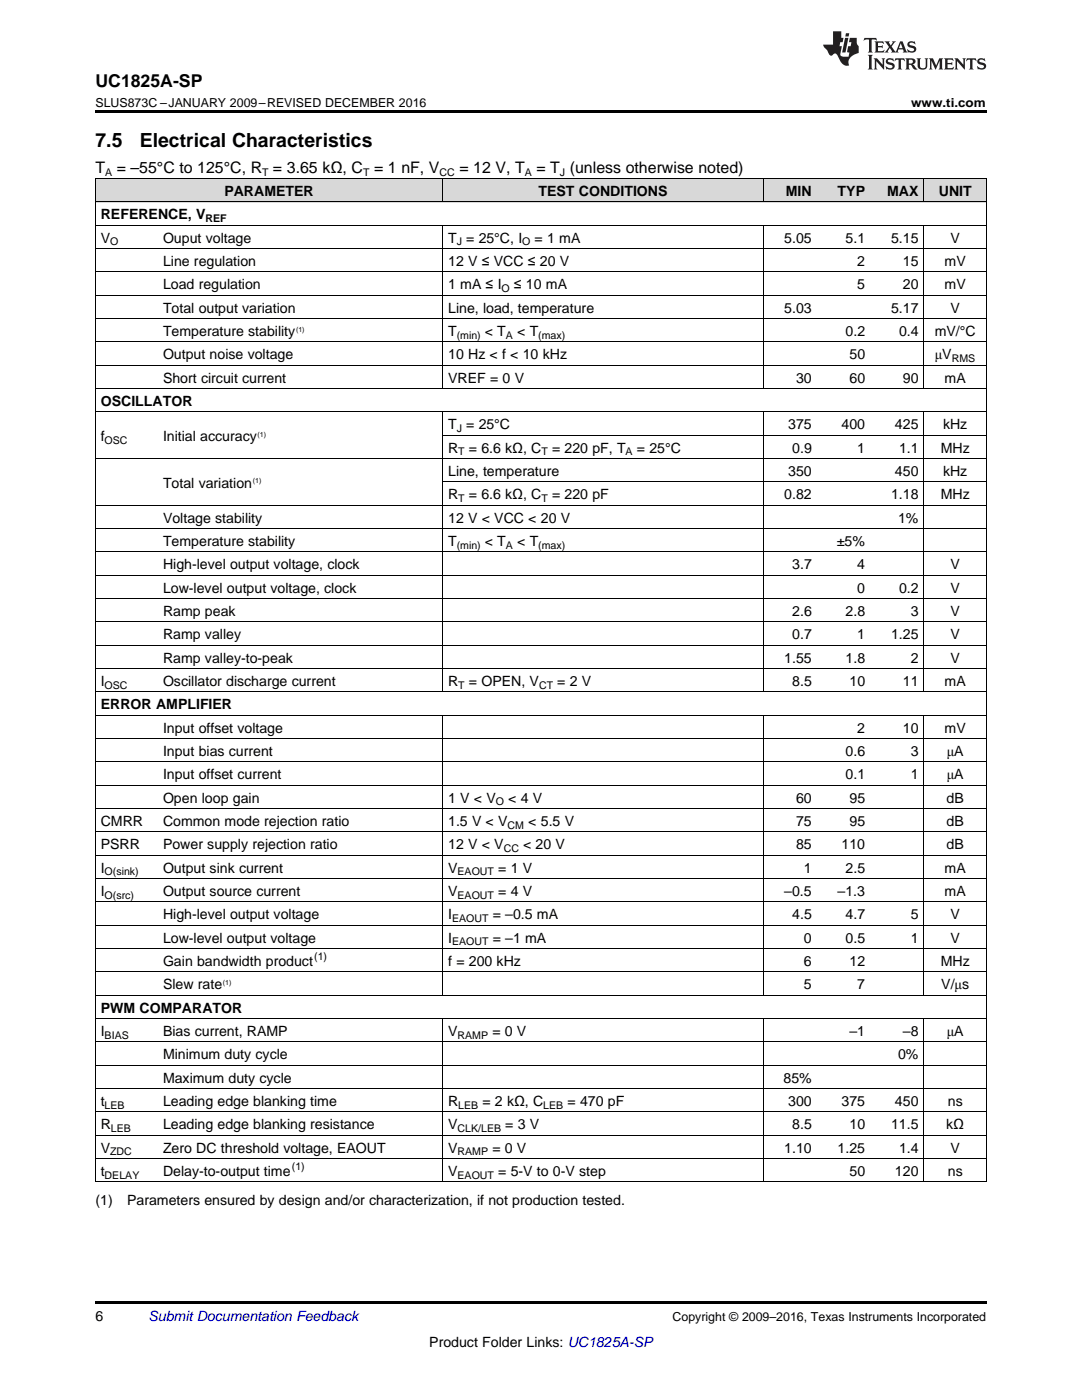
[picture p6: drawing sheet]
<svg xmlns="http://www.w3.org/2000/svg" width="216mm" height="279mm" viewBox="0 0 216 279" stroke-linecap="round" stroke-linejoin="round" font-family="sans-serif">
<defs><g id="words">
<g font-size="3.9">
<text x="19" y="29.3">7.5</text>
<text x="27.9" y="29.3">Electrical Characteristics</text>
</g>
<text font-size="3.5" x="19" y="17.3">UC1825A-SP</text>
<g font-size="3.2">
<text x="19" y="34.4">T</text>
<text x="23.3" y="34.4">= –55°C to 125°C, R = 3.65 kΩ, C = 1 nF, V</text>
<text x="91.7" y="34.4">= 12 V, T</text>
<text x="107" y="34.4">= T (unless otherwise noted)</text>
</g>
<g font-size="2.8">
<text x="44.8" y="39.1">PARAMETER</text>
<text x="107.5" y="39.1">TEST CONDITIONS</text>
<text x="156.8" y="39.1">MIN</text>
<text x="167.1" y="39.1">TYP</text>
<text x="177" y="39.1">MAX</text>
<text x="187.3" y="39.1">UNIT</text>
<text x="20.1" y="43.7">REFERENCE, V</text>
<text x="20.1" y="48.4">V</text>
<text x="32.5" y="48.4">Ouput voltage</text>
<text x="32.5" y="53.1">Line regulation</text>
<text x="89.4" y="48.4">T = 25°C, I</text>
<text x="89.4" y="53.1">12 V ≤ VCC ≤ 20 V</text>
<text x="106.7" y="48.4">= 1 mA</text>
<text x="156.5" y="48.4">5.05</text>
<text x="168.7" y="48.4">5.1</text>
<text x="171.1" y="53.1">2</text>
<text x="177.8" y="48.4">5.15</text>
<text x="180.2" y="53.1">15</text>
<text x="188.5" y="53.1">mV</text>
<text x="189.7" y="48.4">V</text>
<text x="32.5" y="57.7">Load regulation</text>
<text x="89.4" y="57.7">1 mA ≤ I</text>
<text x="102.6" y="57.7">≤ 10 mA</text>
<text x="171.1" y="57.7">5</text>
<text x="180.2" y="57.7">20</text>
<text x="188.5" y="57.7">mV</text>
<text x="32.5" y="62.4">Total output variation</text>
<text x="89.4" y="62.4">Line, load, temperature</text>
<text x="156.5" y="62.4">5.03</text>
<text x="177.8" y="62.4">5.17</text>
<text x="189.7" y="62.4">V</text>
<text x="32.5" y="67">Temperature stability</text>
<text x="32.5" y="71.7">Output noise voltage</text>
<text x="89.4" y="67">T</text>
<text x="89.4" y="71.7">10 Hz &lt; f &lt; 10 kHz</text>
<text x="96.8" y="67">&lt; T</text>
<text x="103.2" y="67">&lt; T</text>
<text x="168.7" y="67">0.2</text>
<text x="169.5" y="71.7">50</text>
<text x="179.4" y="67">0.4</text>
<text x="186.5" y="67">mV/°C</text>
<text x="186.5" y="71.7">μV</text>
<text x="32.5" y="76.3">Short circuit current</text>
<text x="89.4" y="76.3">VREF = 0 V</text>
<text x="158.9" y="76.3">30</text>
<text x="169.5" y="76.3">60</text>
<text x="180.2" y="76.3">90</text>
<text x="188.5" y="76.3">mA</text>
<text x="20.1" y="81">OSCILLATOR</text>
<text x="20.1" y="88">f</text>
<text x="32.5" y="88">Initial accuracy</text>
<text x="89.4" y="85.7">T = 25°C</text>
<text x="157.3" y="85.7">375</text>
<text x="167.9" y="85.7">400</text>
<text x="178.6" y="85.7">425</text>
<text x="188.2" y="85.7">kHz</text>
<text x="89.4" y="90.3">R</text>
<text x="89.4" y="95">Line, temperature</text>
<text x="93.6" y="90.3">= 6.6 kΩ, C</text>
<text x="110.2" y="90.3">= 220 pF, T</text>
<text x="127.1" y="90.3">= 25°C</text>
<text x="157.3" y="95">350</text>
<text x="158.1" y="90.3">0.9</text>
<text x="171.1" y="90.3">1</text>
<text x="178.6" y="95">450</text>
<text x="179.4" y="90.3">1.1</text>
<text x="187.7" y="90.3">MHz</text>
<text x="188.2" y="95">kHz</text>
<text x="32.5" y="97.3">Total variation</text>
<text x="89.4" y="99.6">R</text>
<text x="93.6" y="99.6">= 6.6 kΩ, C</text>
<text x="110.2" y="99.6">= 220 pF</text>
<text x="156.5" y="99.6">0.82</text>
<text x="177.8" y="99.6">1.18</text>
<text x="187.7" y="99.6">MHz</text>
<text x="32.5" y="104.3">Voltage stability</text>
<text x="89.4" y="104.3">12 V &lt; VCC &lt; 20 V</text>
<text x="179.2" y="104.3">1%</text>
<text x="32.5" y="108.9">Temperature stability</text>
<text x="32.5" y="113.6">High-level output voltage, clock</text>
<text x="89.4" y="108.9">T</text>
<text x="96.8" y="108.9">&lt; T</text>
<text x="103.2" y="108.9">&lt; T</text>
<text x="158.1" y="113.6">3.7</text>
<text x="167" y="108.9">±5%</text>
<text x="171.1" y="113.6">4</text>
<text x="189.7" y="113.6">V</text>
<text x="32.5" y="118.3">Low-level output voltage, clock</text>
<text x="171.1" y="118.3">0</text>
<text x="179.4" y="118.3">0.2</text>
<text x="189.7" y="118.3">V</text>
<text x="32.5" y="122.9">Ramp peak</text>
<text x="158.1" y="122.9">2.6</text>
<text x="168.7" y="122.9">2.8</text>
<text x="181.7" y="122.9">3</text>
<text x="189.7" y="122.9">V</text>
<text x="32.5" y="127.6">Ramp valley</text>
<text x="158.1" y="127.6">0.7</text>
<text x="171.1" y="127.6">1</text>
<text x="177.8" y="127.6">1.25</text>
<text x="189.7" y="127.6">V</text>
<text x="20.1" y="136.9">I</text>
<text x="32.5" y="132.2">Ramp valley-to-peak</text>
<text x="32.5" y="136.9">Oscillator discharge current</text>
<text x="89.4" y="136.9">R</text>
<text x="93.6" y="136.9">= OPEN, V</text>
<text x="111.2" y="136.9">= 2 V</text>
<text x="156.5" y="132.2">1.55</text>
<text x="158.1" y="136.9">8.5</text>
<text x="168.7" y="132.2">1.8</text>
<text x="169.5" y="136.9">10</text>
<text x="180.2" y="136.9">11</text>
<text x="181.7" y="132.2">2</text>
<text x="188.5" y="136.9">mA</text>
<text x="189.7" y="132.2">V</text>
<text x="20.1" y="141.5">ERROR AMPLIFIER</text>
<text x="32.5" y="146.2">Input offset voltage</text>
<text x="171.1" y="146.2">2</text>
<text x="180.2" y="146.2">10</text>
<text x="188.5" y="146.2">mV</text>
<text x="32.5" y="150.8">Input bias current</text>
<text x="32.5" y="155.5">Input offset current</text>
<text x="168.7" y="150.8">0.6</text>
<text x="168.7" y="155.5">0.1</text>
<text x="181.7" y="150.8">3</text>
<text x="181.7" y="155.5">1</text>
<text x="188.9" y="150.8">μA</text>
<text x="188.9" y="155.5">μA</text>
<text x="32.5" y="160.2">Open loop gain</text>
<text x="89.4" y="160.2">1 V &lt; V</text>
<text x="101.4" y="160.2">&lt; 4 V</text>
<text x="158.9" y="160.2">60</text>
<text x="169.5" y="160.2">95</text>
<text x="188.9" y="160.2">dB</text>
<text x="20.1" y="164.8">CMRR</text>
<text x="32.5" y="164.8">Common mode rejection ratio</text>
<text x="89.4" y="164.8">1.5 V &lt; V</text>
<text x="105.4" y="164.8">&lt; 5.5 V</text>
<text x="158.9" y="164.8">75</text>
<text x="169.5" y="164.8">95</text>
<text x="188.9" y="164.8">dB</text>
<text x="20.1" y="169.5">PSRR</text>
<text x="32.5" y="169.5">Power supply rejection ratio</text>
<text x="89.4" y="169.5">12 V &lt; V</text>
<text x="104.4" y="169.5">&lt; 20 V</text>
<text x="158.9" y="169.5">85</text>
<text x="167.9" y="169.5">110</text>
<text x="188.9" y="169.5">dB</text>
<text x="20.1" y="174.1">I</text>
<text x="20.1" y="178.8">I</text>
<text x="32.5" y="174.1">Output sink current</text>
<text x="32.5" y="178.8">Output source current</text>
<text x="89.4" y="174.1">V</text>
<text x="89.4" y="178.8">V</text>
<text x="99.4" y="174.1">= 1 V</text>
<text x="99.4" y="178.8">= 4 V</text>
<text x="156.5" y="178.8">–0.5</text>
<text x="160.4" y="174.1">1</text>
<text x="167.1" y="178.8">–1.3</text>
<text x="168.7" y="174.1">2.5</text>
<text x="188.5" y="174.1">mA</text>
<text x="188.5" y="178.8">mA</text>
<text x="32.5" y="183.4">High-level output voltage</text>
<text x="89.4" y="183.4">I</text>
<text x="98.3" y="183.4">= –0.5 mA</text>
<text x="158.1" y="183.4">4.5</text>
<text x="168.7" y="183.4">4.7</text>
<text x="181.7" y="183.4">5</text>
<text x="189.7" y="183.4">V</text>
<text x="32.5" y="188.1">Low-level output voltage</text>
<text x="89.4" y="188.1">I</text>
<text x="98.3" y="188.1">= –1 mA</text>
<text x="160.4" y="188.1">0</text>
<text x="168.7" y="188.1">0.5</text>
<text x="181.7" y="188.1">1</text>
<text x="189.7" y="188.1">V</text>
<text x="32.5" y="192.8">Gain bandwidth product</text>
<text x="32.5" y="197.4">Slew rate</text>
<text x="89.4" y="192.8">f = 200 kHz</text>
<text x="160.4" y="192.8">6</text>
<text x="160.4" y="197.4">5</text>
<text x="169.5" y="192.8">12</text>
<text x="171.1" y="197.4">7</text>
<text x="187.7" y="192.8">MHz</text>
<text x="187.8" y="197.4">V/μs</text>
<text x="20.1" y="202.1">PWM COMPARATOR</text>
<text x="20.1" y="206.7">I</text>
<text x="32.5" y="206.7">Bias current, RAMP</text>
<text x="89.4" y="206.7">V</text>
<text x="98.2" y="206.7">= 0 V</text>
<text x="169.5" y="206.7">–1</text>
<text x="180.2" y="206.7">–8</text>
<text x="188.9" y="206.7">μA</text>
<text x="32.5" y="211.4">Minimum duty cycle</text>
<text x="179.2" y="211.4">0%</text>
<text x="20.1" y="220.7">t</text>
<text x="32.5" y="216">Maximum duty cycle</text>
<text x="32.5" y="220.7">Leading edge blanking time</text>
<text x="89.4" y="220.7">R</text>
<text x="96.3" y="220.7">= 2 kΩ, C</text>
<text x="113.2" y="220.7">= 470 pF</text>
<text x="156.4" y="216">85%</text>
<text x="157.3" y="220.7">300</text>
<text x="167.9" y="220.7">375</text>
<text x="178.6" y="220.7">450</text>
<text x="189.1" y="220.7">ns</text>
<text x="20.1" y="225.4">R</text>
<text x="32.5" y="225.4">Leading edge blanking resistance</text>
<text x="89.4" y="225.4">V</text>
<text x="100.8" y="225.4">= 3 V</text>
<text x="158.1" y="225.4">8.5</text>
<text x="169.5" y="225.4">10</text>
<text x="177.8" y="225.4">11.5</text>
<text x="188.8" y="225.4">kΩ</text>
<text x="20.1" y="230">V</text>
<text x="32.5" y="230">Zero DC threshold voltage, EAOUT</text>
<text x="89.4" y="230">V</text>
<text x="98.2" y="230">= 0 V</text>
<text x="156.5" y="230">1.10</text>
<text x="167.1" y="230">1.25</text>
<text x="179.4" y="230">1.4</text>
<text x="189.7" y="230">V</text>
<text x="20.1" y="234.7">t</text>
<text x="32.5" y="234.7">Delay-to-output time</text>
<text x="89.4" y="234.7">V</text>
<text x="99.4" y="234.7">= 5-V to 0-V step</text>
<text x="169.5" y="234.7">50</text>
<text x="178.6" y="234.7">120</text>
<text x="189.1" y="234.7">ns</text>
<text x="19" y="240.5">(1)</text>
<text x="25.4" y="240.5">Parameters ensured by design and/or characterization, if not production tested.</text>
<text x="19" y="263.6">6</text>
<text x="85.7" y="268.9">Product Folder Links: UC1825A-SP</text>
</g>
<text font-size="2.8" fill="#0000c8" x="29.6" y="263.6">Submit Documentation Feedback</text>
<g font-size="2.5">
<text x="19" y="21.4">SLUS873C –JANUARY 2009–REVISED DECEMBER 2016</text>
<text x="181.8" y="21.4">www.ti.com</text>
<text x="134.2" y="263.6">Copyright © 2009–2016, Texas Instruments Incorporated</text>
</g>
<g font-size="2.1">
<text x="21" y="35.1">A</text>
<text x="52.3" y="35.1">T</text>
<text x="72.5" y="35.1">T</text>
<text x="87.7" y="35.1">CC</text>
<text x="104.7" y="35.1">A</text>
<text x="111.7" y="35.1">J</text>
<text x="41" y="44.3">REF</text>
<text x="22" y="49">O</text>
<text x="91.1" y="49">J</text>
<text x="104.2" y="49">O</text>
<text x="100.1" y="58.3">O</text>
<text x="91.1" y="67.6">(min)</text>
<text x="100.9" y="67.6">A</text>
<text x="107.4" y="67.6">(max)</text>
<text x="189.9" y="72.2">RMS</text>
<text x="20.9" y="88.5">OSC</text>
<text x="91.1" y="86.2">J</text>
<text x="91.4" y="90.9">T</text>
<text x="108.1" y="90.9">T</text>
<text x="124.8" y="90.9">A</text>
<text x="91.4" y="100.2">T</text>
<text x="108.1" y="100.2">T</text>
<text x="91.1" y="109.5">(min)</text>
<text x="100.9" y="109.5">A</text>
<text x="107.4" y="109.5">(max)</text>
<text x="20.9" y="137.4">OSC</text>
<text x="91.4" y="137.4">T</text>
<text x="107.6" y="137.4">CT</text>
<text x="98.9" y="160.7">O</text>
<text x="101.3" y="165.4">CM</text>
<text x="100.5" y="170">CC</text>
<text x="20.9" y="174.7">O(sink)</text>
<text x="20.9" y="179.4">O(src)</text>
<text x="91.3" y="174.7">EAOUT</text>
<text x="91.3" y="179.4">EAOUT</text>
<text x="90.2" y="184">EAOUT</text>
<text x="62.7" y="191.6">(1)</text>
<text x="90.2" y="188.7">EAOUT</text>
<text x="20.9" y="207.3">BIAS</text>
<text x="91.3" y="207.3">RAMP</text>
<text x="20.9" y="221.3">LEB</text>
<text x="91.4" y="221.3">LEB</text>
<text x="108.4" y="221.3">LEB</text>
<text x="22.1" y="225.9">LEB</text>
<text x="91.3" y="225.9">CLK/LEB</text>
<text x="22" y="230.6">ZDC</text>
<text x="58.2" y="233.5">(1)</text>
<text x="91.3" y="230.6">RAMP</text>
<text x="20.9" y="235.2">DELAY</text>
<text x="91.3" y="235.2">EAOUT</text>
</g>
<g font-size="1.4">
<text x="59.1" y="66.2">(1)</text>
<text x="51.4" y="87.1">(1)</text>
<text x="50.4" y="96.4">(1)</text>
<text x="44.5" y="196.6">(1)</text>
</g>
</g></defs>
<g fill="#d8d8d8">
<path d="M19 35.7h12.5v4.7h-12.5z"/>
<path d="M31.5 35.7h56.9v4.7h-56.9z"/>
<path d="M88.4 35.7h64v4.7h-64z"/>
<path d="M152.4 35.7h10.7v4.7h-10.7z"/>
<path d="M163.1 35.7h10.6v4.7h-10.6z"/>
<path d="M173.7 35.7h10.7v4.7h-10.7z"/>
<path d="M184.4 35.7h12.4v4.7h-12.4z"/>
</g>
<path d="M19 22h177.8v.5h-177.8zM19 259.7h177.8v.5h-177.8z" fill="#000"/>
<g fill="none" stroke="#000" stroke-width=".2">
<path d="M19 35.6l177.8 .1v200.2M19.1 35.7v200.2M88.3 35.7v4.7M152.3 35.7v4.7M184.3 35.7v4.7M19 58.9h177.8M19 54.3h177.8M19 49.6h177.8M19 45h177.8M19 40.3h177.8M88.3 45v32.6M152.3 45v32.6"/>
<path d="M184.3 45v32.6M19 77.6h177.8M19 72.9h177.8M19 68.2h177.8M19 63.6h177.8M19 91.5h177.8M19 82.2h177.8M88.3 82.2v55.9M88.4 96.2h108.4M88.4 86.9h108.4M152.3 82.2v55.9M184.3 82.2v55.9"/>
<path d="M19 119.5h177.8M19 114.8h177.8M19 110.2h177.8M19 105.5h177.8M19 100.8h177.8M19 138.1h177.8M19 133.4h177.8M19 128.8h177.8M19 124.1h177.8M19 156.7h177.8M19 152.1h177.8M19 147.4h177.8"/>
<path d="M19 142.8h177.8M88.3 142.8v55.9M152.3 142.8v55.9M184.3 142.8v55.9M19 175.3h177.8M19 170.7h177.8M19 166h177.8M19 161.4h177.8M19 198.6h177.8M19 194h177.8M19 189.3h177.8M19 184.7h177.8"/>
<path d="M19 180h177.8M19 217.3h177.8M19 212.6h177.8M19 207.9h177.8M19 203.3h177.8M88.3 203.3v32.6M152.3 203.3v32.6M184.3 203.3v32.6M19 235.9h177.8M19 231.2h177.8M19 226.6h177.8M19 221.9h177.8"/>
</g>
<g fill="#231f20">
<path d="M172.5 7.6l-.1 .5 .4-.2h.6v.1v2.1l-.2 .4h.9l-.2-.4v-2.1l.1-.1h.5l.5 .2-.2-.5zM174.5 8.3l.2 .3v1.5l-.2 .4h1.8l.2-.6a1.04 1.04 0 0 1-1.3 .2v-.7h.6l.3 .2v-.6l-.3 .2h-.6v-.6l.8-.1 .4 .3-.2-.5zM176.5 8.3l.9 1.1-.9 1.1h.8l-.2-.2 .4-.7 .5 .7-.2 .2h1.5l-.2-.2 .2-.4h.9l.1 .4-.2 .2h1l-.3-.3-.7-1.9h-.5l-.9 2-.8-1 .9-1h-.8l.1 .3-.4 .5-.3-.6 .1-.2zM179.7 8.6l.4 1h-.7zM181.3 8.4a.63 .63 0 0 0-.2 .7 .63 .63 0 0 0 .6 .4l.6 .2 .1 .2a.75 .75 0 0 1-.7 .4 .75 .75 0 0 1-.6-.5l.1 .7 .1-.1a1.11 1.11 0 0 0 1.5-.6 1.13 1.13 0 0 0-1.2-.8l-.1-.4a1.04 1.04 0 0 1 1.2 .2l-.2-.5-.2 .1-.4-.2zM173.2 10.9l.2 .4v2.2l-.2 .4h1l-.3-.4v-2.2l.3-.4zM174.3 11.6l.3 .4v1.5l-.3 .4h.8l-.2-.4v-1.3l1.5 1.7v-1.9l.2-.4h-.7l.2 .4v.9l-1.1-1.3zM177 11.8a.62 .62 0 0 0-.2 .7 .62 .62 0 0 0 .6 .4l.6 .1 .1 .3a.76 .76 0 0 1-.7 .3 .76 .76 0 0 1-.7-.4l.2 .7 .1-.1a1.11 1.11 0 0 0 1.5-.6 1.13 1.13 0 0 0-1.2-.8l-.1-.4a1.04 1.04 0 0 1 1.2 .2l-.2-.6-.2 .1-.5-.1zM178.7 11.6l-.2 .6a.61 .61 0 0 1 .8-.3v1.6l-.2 .4h.9l-.2-.4v-1.6a.63 .63 0 0 1 .7 .3l-.1-.6zM180.6 11.6l.3 .4v1.5l-.3 .4h1l-.2-.2-.1-.8 .6 .2a.76 .76 0 0 0 1.2 .7l-1-1a.58 .58 0 0 0 .6-.5 .58 .58 0 0 0-.5-.6zM181.4 11.9h.1a.45 .45 0 0 1 .5 .1 .45 .45 0 0 1 .1 .5l-.8 .2zM182.9 11.6l.2 .2a2.17 2.17 0 0 0 .3 1.9 .99 .99 0 0 0 1.6-.6v-1.1l.2-.4h-.7l.2 .2a1.92 1.92 0 0 1-.2 1.8 .6 .6 0 0 1-.9-.5v-1.1l.2-.4zM185.4 11.6l.2 .4v1.5l-.2 .4h.7l-.2-.4v-1.4l.8 1.8 .8-1.8v1.4l-.2 .4h.9l-.2-.4v-1.5l.2-.4h-.8l-.6 1.5-.6-1.5zM188.4 11.6l.2 .4v1.5l-.2 .4h1.8l.1-.6a1.04 1.04 0 0 1-1.2 .1v-.6h.5l.4 .2v-.6l-.4 .2h-.5v-.7h.8l.3 .3-.1-.6zM190.5 11.6l.2 .4v1.5l-.2 .4h.7l-.2-.4v-1.3l1.5 1.7v-1.9l.2-.4h-.7l.2 .4v.9l-1.1-1.3zM192.9 11.6l-.1 .6a.61 .61 0 0 1 .7-.3l.1 1.6-.3 .4h1l-.3-.4 .1-1.6a.63 .63 0 0 1 .7 .3l-.1-.6zM195.2 11.8a.62 .62 0 0 0-.2 .7 .62 .62 0 0 0 .6 .4l.6 .1 .1 .3a.76 .76 0 0 1-.7 .3 .76 .76 0 0 1-.6-.4l.1 .7 .1-.1a1.11 1.11 0 0 0 1.6-.6 1.13 1.13 0 0 0-1.3-.8l-.1-.4a1.04 1.04 0 0 1 1.2 .2l-.1-.6-.2 .1-.5-.1z"/>
<path d="M166.2 6.3v2.6h-1.9v.4l.8 .9a.91 .91 0 0 0 1 .8 .56 .56 0 0 1 .5-.3 .56 .56 0 0 1 .5 .3l.4 .8a1.53 1.53 0 0 0 1.9 1.2 1.54 1.54 0 0 1 1-2.1l.9-.3v-1.4a1.52 1.52 0 0 1-.4-1.6h-1.3l-.2 .8h.5l-.2 .8h-.5l-.1 1v.2l.4 .1-.2 .8a1.93 1.93 0 0 1-1.6-.3l.3-1.8h-.5l.2-.8h.4l.2-.8h-.4v-1.3zM168.6 7.6l-.6 2.9h.7l.6-2.9zM168.8 6.6l-.1 .7h.6l.2-.7z"/>
</g>
<use href="#words"/>
</svg>
